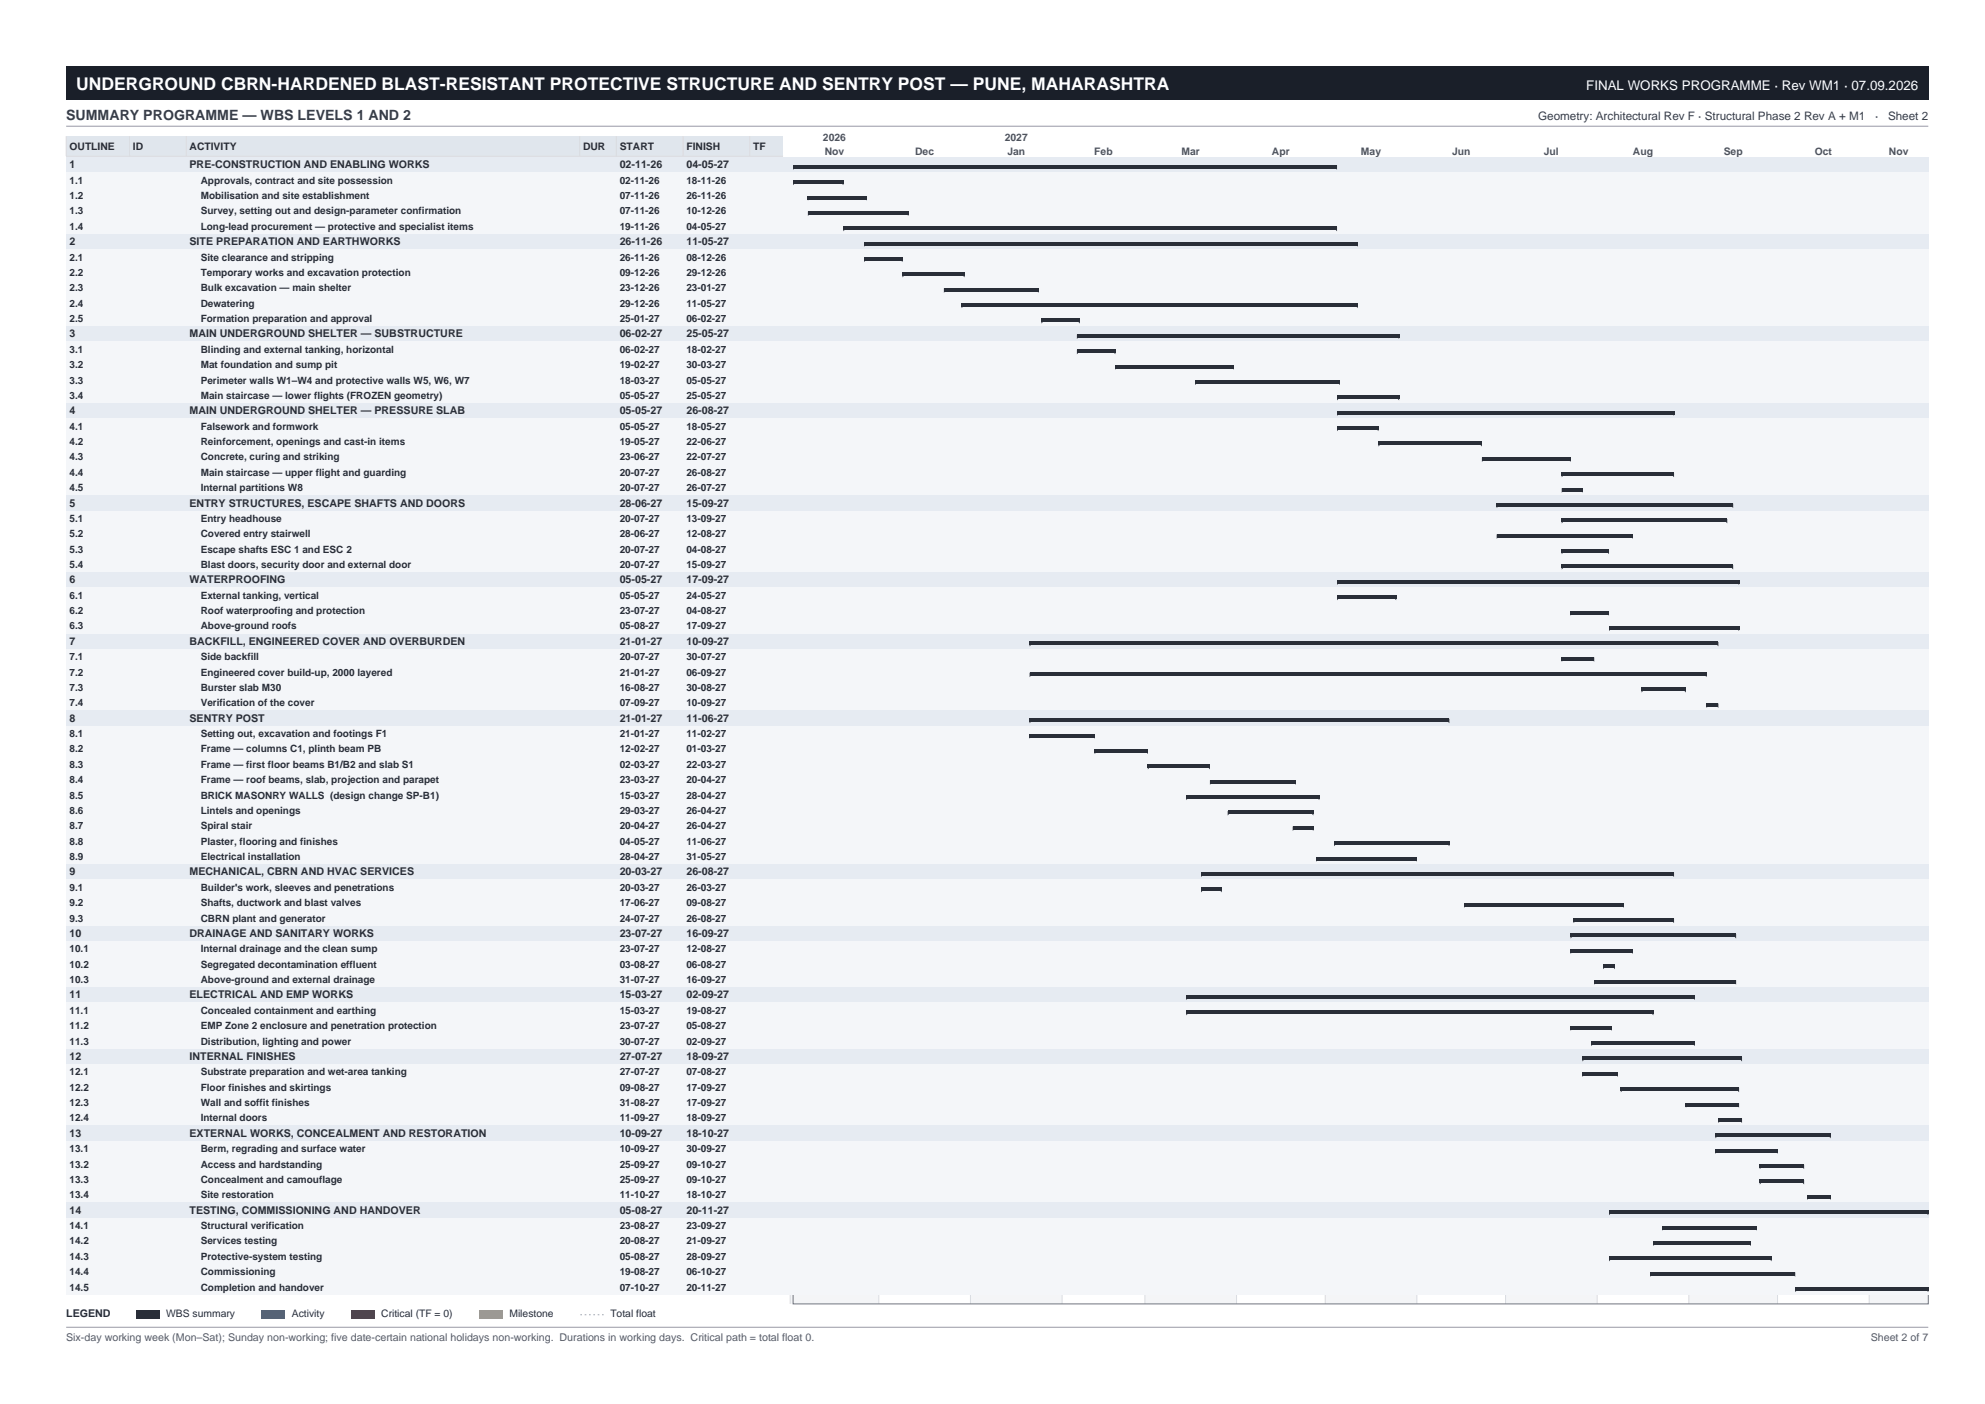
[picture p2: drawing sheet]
<svg xmlns="http://www.w3.org/2000/svg" width="420mm" height="297mm" viewBox="0 0 420 297" stroke-linecap="round" stroke-linejoin="round" font-family="sans-serif">
<defs><g id="words">
<text font-size="3.7" fill="#fff" x="16.1" y="18.9">UNDERGROUND CBRN-HARDENED BLAST-RESISTANT PROTECTIVE STRUCTURE AND SENTRY POST — PUNE, MAHARASHTRA</text>
<text font-size="3" fill="#333d4d" x="14" y="25.3">SUMMARY PROGRAMME — WBS LEVELS 1 AND 2</text>
<text font-size="2.8" fill="#fff" x="335.6" y="18.9">FINAL WORKS PROGRAMME · Rev WM1 · 07.09.2026</text>
<g font-size="2.5" fill="#333d4d">
<text x="325.4" y="25.3">Geometry: Architectural Rev F · Structural Phase 2 Rev A + M1</text>
<text x="396.7" y="25.3">·</text>
<text x="399.5" y="25.3">Sheet 2</text>
</g>
<g font-size="2.3" fill="#292e38">
<text x="14.7" y="35.6">1</text>
<text x="40.1" y="35.6">PRE-CONSTRUCTION AND ENABLING WORKS</text>
<text x="131.1" y="35.6">02-11-26</text>
<text x="145.2" y="35.6">04-05-27</text>
<text x="14.7" y="51.9">2</text>
<text x="40.1" y="51.9">SITE PREPARATION AND EARTHWORKS</text>
<text x="131.1" y="51.9">26-11-26</text>
<text x="145.2" y="51.9">11-05-27</text>
<text x="14.7" y="71.4">3</text>
<text x="40.1" y="71.4">MAIN UNDERGROUND SHELTER — SUBSTRUCTURE</text>
<text x="131.1" y="71.4">06-02-27</text>
<text x="145.2" y="71.4">25-05-27</text>
<text x="14.7" y="87.6">4</text>
<text x="40.1" y="87.6">MAIN UNDERGROUND SHELTER — PRESSURE SLAB</text>
<text x="131.1" y="87.6">05-05-27</text>
<text x="145.2" y="87.6">26-08-27</text>
<text x="14.7" y="107.1">5</text>
<text x="40.1" y="107.1">ENTRY STRUCTURES, ESCAPE SHAFTS AND DOORS</text>
<text x="131.1" y="107.1">28-06-27</text>
<text x="145.2" y="107.1">15-09-27</text>
<text x="14.7" y="123.4">6</text>
<text x="40.1" y="123.4">WATERPROOFING</text>
<text x="131.1" y="123.4">05-05-27</text>
<text x="145.2" y="123.4">17-09-27</text>
<text x="14.7" y="136.4">7</text>
<text x="40.1" y="136.4">BACKFILL, ENGINEERED COVER AND OVERBURDEN</text>
<text x="131.1" y="136.4">21-01-27</text>
<text x="145.2" y="136.4">10-09-27</text>
<text x="14.7" y="152.7">8</text>
<text x="40.1" y="152.7">SENTRY POST</text>
<text x="131.1" y="152.7">21-01-27</text>
<text x="145.2" y="152.7">11-06-27</text>
<text x="14.7" y="185.2">9</text>
<text x="40.1" y="185.2">MECHANICAL, CBRN AND HVAC SERVICES</text>
<text x="131.1" y="185.2">20-03-27</text>
<text x="145.2" y="185.2">26-08-27</text>
<text x="14.7" y="198.2">10</text>
<text x="40.1" y="198.2">DRAINAGE AND SANITARY WORKS</text>
<text x="131.1" y="198.2">23-07-27</text>
<text x="145.2" y="198.2">16-09-27</text>
<text x="14.7" y="211.2">11</text>
<text x="40.1" y="211.2">ELECTRICAL AND EMP WORKS</text>
<text x="131.1" y="211.2">15-03-27</text>
<text x="145.2" y="211.2">02-09-27</text>
<text x="14.7" y="224.2">12</text>
<text x="40.1" y="224.2">INTERNAL FINISHES</text>
<text x="131.1" y="224.2">27-07-27</text>
<text x="145.2" y="224.2">18-09-27</text>
<text x="14.7" y="240.5">13</text>
<text x="40.1" y="240.5">EXTERNAL WORKS, CONCEALMENT AND RESTORATION</text>
<text x="131.1" y="240.5">10-09-27</text>
<text x="145.2" y="240.5">18-10-27</text>
<text x="14.7" y="256.7">14</text>
<text x="40.1" y="256.7">TESTING, COMMISSIONING AND HANDOVER</text>
<text x="131.1" y="256.7">05-08-27</text>
<text x="145.2" y="256.7">20-11-27</text>
</g>
<text font-size="2.3" fill="#262b38" x="14" y="278.7">LEGEND</text>
<g font-size="2.3" fill="#595966">
<text x="14" y="283.6">Six-day working week (Mon–Sat); Sunday non-working; five date-certain national holidays non-working. Durations in working days. Critical path = total float 0.</text>
<text x="395.8" y="283.6">Sheet 2 of 7</text>
</g>
<g font-size="2.2" fill="#4d5261">
<text x="174.1" y="29.9">2026</text>
<text x="212.6" y="29.9">2027</text>
<text x="174.5" y="32.7">Nov</text>
<text x="193.6" y="32.7">Dec</text>
<text x="213.2" y="32.7">Jan</text>
<text x="231.5" y="32.7">Feb</text>
<text x="250" y="32.7">Mar</text>
<text x="269.1" y="32.7">Apr</text>
<text x="288" y="32.7">May</text>
<text x="307.2" y="32.7">Jun</text>
<text x="326.7" y="32.7">Jul</text>
<text x="345.5" y="32.7">Aug</text>
<text x="364.7" y="32.7">Sep</text>
<text x="384" y="32.7">Oct</text>
<text x="399.7" y="32.7">Nov</text>
</g>
<g font-size="2.2" fill="#262b38">
<text x="14.7" y="31.8">OUTLINE</text>
<text x="28.1" y="31.8">ID</text>
<text x="40.1" y="31.8">ACTIVITY</text>
<text x="123.4" y="31.8">DUR</text>
<text x="131.1" y="31.8">START</text>
<text x="145.2" y="31.8">FINISH</text>
<text x="159.3" y="31.8">TF</text>
<text x="35.2" y="278.7">WBS summary</text>
<text x="61.7" y="278.7">Activity</text>
<text x="80.7" y="278.7">Critical (TF = 0)</text>
<text x="107.8" y="278.7">Milestone</text>
<text x="129.1" y="278.7">Total float</text>
</g>
<g font-size="2.1" fill="#292e38">
<text x="14.7" y="38.8">1.1</text>
<text x="42.5" y="38.8">Approvals, contract and site possession</text>
<text x="131.1" y="38.8">02-11-26</text>
<text x="145.2" y="38.8">18-11-26</text>
<text x="14.7" y="42.1">1.2</text>
<text x="14.7" y="45.4">1.3</text>
<text x="42.5" y="42.1">Mobilisation and site establishment</text>
<text x="42.5" y="45.4">Survey, setting out and design-parameter confirmation</text>
<text x="131.1" y="42.1">07-11-26</text>
<text x="131.1" y="45.4">07-11-26</text>
<text x="145.2" y="42.1">26-11-26</text>
<text x="145.2" y="45.4">10-12-26</text>
<text x="14.7" y="48.6">1.4</text>
<text x="42.5" y="48.6">Long-lead procurement — protective and specialist items</text>
<text x="131.1" y="48.6">19-11-26</text>
<text x="145.2" y="48.6">04-05-27</text>
<text x="14.7" y="55.1">2.1</text>
<text x="14.7" y="58.4">2.2</text>
<text x="42.5" y="55.1">Site clearance and stripping</text>
<text x="42.5" y="58.4">Temporary works and excavation protection</text>
<text x="131.1" y="55.1">26-11-26</text>
<text x="131.1" y="58.4">09-12-26</text>
<text x="145.2" y="55.1">08-12-26</text>
<text x="145.2" y="58.4">29-12-26</text>
<text x="14.7" y="61.6">2.3</text>
<text x="14.7" y="64.9">2.4</text>
<text x="42.5" y="61.6">Bulk excavation — main shelter</text>
<text x="42.5" y="64.9">Dewatering</text>
<text x="131.1" y="61.6">23-12-26</text>
<text x="131.1" y="64.9">29-12-26</text>
<text x="145.2" y="61.6">23-01-27</text>
<text x="145.2" y="64.9">11-05-27</text>
<text x="14.7" y="68.1">2.5</text>
<text x="42.5" y="68.1">Formation preparation and approval</text>
<text x="131.1" y="68.1">25-01-27</text>
<text x="145.2" y="68.1">06-02-27</text>
<text x="14.7" y="74.6">3.1</text>
<text x="14.7" y="77.9">3.2</text>
<text x="42.5" y="74.6">Blinding and external tanking, horizontal</text>
<text x="42.5" y="77.9">Mat foundation and sump pit</text>
<text x="131.1" y="74.6">06-02-27</text>
<text x="131.1" y="77.9">19-02-27</text>
<text x="145.2" y="74.6">18-02-27</text>
<text x="145.2" y="77.9">30-03-27</text>
<text x="14.7" y="81.1">3.3</text>
<text x="42.5" y="81.1">Perimeter walls W1–W4 and protective walls W5, W6, W7</text>
<text x="131.1" y="81.1">18-03-27</text>
<text x="145.2" y="81.1">05-05-27</text>
<text x="14.7" y="84.4">3.4</text>
<text x="42.5" y="84.4">Main staircase — lower flights (FROZEN geometry)</text>
<text x="131.1" y="84.4">05-05-27</text>
<text x="145.2" y="84.4">25-05-27</text>
<text x="14.7" y="90.9">4.1</text>
<text x="14.7" y="94.1">4.2</text>
<text x="42.5" y="90.9">Falsework and formwork</text>
<text x="42.5" y="94.1">Reinforcement, openings and cast-in items</text>
<text x="131.1" y="90.9">05-05-27</text>
<text x="131.1" y="94.1">19-05-27</text>
<text x="145.2" y="90.9">18-05-27</text>
<text x="145.2" y="94.1">22-06-27</text>
<text x="14.7" y="97.4">4.3</text>
<text x="14.7" y="100.6">4.4</text>
<text x="42.5" y="97.4">Concrete, curing and striking</text>
<text x="42.5" y="100.6">Main staircase — upper flight and guarding</text>
<text x="131.1" y="97.4">23-06-27</text>
<text x="131.1" y="100.6">20-07-27</text>
<text x="145.2" y="97.4">22-07-27</text>
<text x="145.2" y="100.6">26-08-27</text>
<text x="14.7" y="103.9">4.5</text>
<text x="42.5" y="103.9">Internal partitions W8</text>
<text x="131.1" y="103.9">20-07-27</text>
<text x="145.2" y="103.9">26-07-27</text>
<text x="14.7" y="110.4">5.1</text>
<text x="14.7" y="113.6">5.2</text>
<text x="42.5" y="110.4">Entry headhouse</text>
<text x="42.5" y="113.6">Covered entry stairwell</text>
<text x="131.1" y="110.4">20-07-27</text>
<text x="131.1" y="113.6">28-06-27</text>
<text x="145.2" y="110.4">13-09-27</text>
<text x="145.2" y="113.6">12-08-27</text>
<text x="14.7" y="116.9">5.3</text>
<text x="42.5" y="116.9">Escape shafts ESC 1 and ESC 2</text>
<text x="131.1" y="116.9">20-07-27</text>
<text x="145.2" y="116.9">04-08-27</text>
<text x="14.7" y="120.2">5.4</text>
<text x="42.5" y="120.2">Blast doors, security door and external door</text>
<text x="131.1" y="120.2">20-07-27</text>
<text x="145.2" y="120.2">15-09-27</text>
<text x="14.7" y="126.7">6.1</text>
<text x="14.7" y="129.9">6.2</text>
<text x="42.5" y="126.7">External tanking, vertical</text>
<text x="42.5" y="129.9">Roof waterproofing and protection</text>
<text x="131.1" y="126.7">05-05-27</text>
<text x="131.1" y="129.9">23-07-27</text>
<text x="145.2" y="126.7">24-05-27</text>
<text x="145.2" y="129.9">04-08-27</text>
<text x="14.7" y="133.2">6.3</text>
<text x="42.5" y="133.2">Above-ground roofs</text>
<text x="131.1" y="133.2">05-08-27</text>
<text x="145.2" y="133.2">17-09-27</text>
<text x="14.7" y="139.7">7.1</text>
<text x="14.7" y="142.9">7.2</text>
<text x="42.5" y="139.7">Side backfill</text>
<text x="42.5" y="142.9">Engineered cover build-up, 2000 layered</text>
<text x="131.1" y="139.7">20-07-27</text>
<text x="131.1" y="142.9">21-01-27</text>
<text x="145.2" y="139.7">30-07-27</text>
<text x="145.2" y="142.9">06-09-27</text>
<text x="14.7" y="146.2">7.3</text>
<text x="14.7" y="149.4">7.4</text>
<text x="42.5" y="146.2">Burster slab M30</text>
<text x="42.5" y="149.4">Verification of the cover</text>
<text x="131.1" y="146.2">16-08-27</text>
<text x="131.1" y="149.4">07-09-27</text>
<text x="145.2" y="146.2">30-08-27</text>
<text x="145.2" y="149.4">10-09-27</text>
<text x="14.7" y="155.9">8.1</text>
<text x="42.5" y="155.9">Setting out, excavation and footings F1</text>
<text x="131.1" y="155.9">21-01-27</text>
<text x="145.2" y="155.9">11-02-27</text>
<text x="14.7" y="159.2">8.2</text>
<text x="42.5" y="159.2">Frame — columns C1, plinth beam PB</text>
<text x="131.1" y="159.2">12-02-27</text>
<text x="145.2" y="159.2">01-03-27</text>
<text x="14.7" y="162.4">8.3</text>
<text x="14.7" y="165.7">8.4</text>
<text x="42.5" y="162.4">Frame — first floor beams B1/B2 and slab S1</text>
<text x="42.5" y="165.7">Frame — roof beams, slab, projection and parapet</text>
<text x="131.1" y="162.4">02-03-27</text>
<text x="131.1" y="165.7">23-03-27</text>
<text x="145.2" y="162.4">22-03-27</text>
<text x="145.2" y="165.7">20-04-27</text>
<text x="14.7" y="168.9">8.5</text>
<text x="14.7" y="172.2">8.6</text>
<text x="42.5" y="168.9">BRICK MASONRY WALLS (design change SP-B1)</text>
<text x="42.5" y="172.2">Lintels and openings</text>
<text x="131.1" y="168.9">15-03-27</text>
<text x="131.1" y="172.2">29-03-27</text>
<text x="145.2" y="168.9">28-04-27</text>
<text x="145.2" y="172.2">26-04-27</text>
<text x="14.7" y="175.4">8.7</text>
<text x="14.7" y="178.7">8.8</text>
<text x="42.5" y="175.4">Spiral stair</text>
<text x="42.5" y="178.7">Plaster, flooring and finishes</text>
<text x="131.1" y="175.4">20-04-27</text>
<text x="131.1" y="178.7">04-05-27</text>
<text x="145.2" y="175.4">26-04-27</text>
<text x="145.2" y="178.7">11-06-27</text>
<text x="14.7" y="181.9">8.9</text>
<text x="42.5" y="181.9">Electrical installation</text>
<text x="131.1" y="181.9">28-04-27</text>
<text x="145.2" y="181.9">31-05-27</text>
<text x="14.7" y="188.4">9.1</text>
<text x="14.7" y="191.7">9.2</text>
<text x="42.5" y="188.4">Builder's work, sleeves and penetrations</text>
<text x="42.5" y="191.7">Shafts, ductwork and blast valves</text>
<text x="131.1" y="188.4">20-03-27</text>
<text x="131.1" y="191.7">17-06-27</text>
<text x="145.2" y="188.4">26-03-27</text>
<text x="145.2" y="191.7">09-08-27</text>
<text x="14.7" y="195">9.3</text>
<text x="42.5" y="195">CBRN plant and generator</text>
<text x="131.1" y="195">24-07-27</text>
<text x="145.2" y="195">26-08-27</text>
<text x="14.7" y="201.5">10.1</text>
<text x="42.5" y="201.5">Internal drainage and the clean sump</text>
<text x="131.1" y="201.5">23-07-27</text>
<text x="145.2" y="201.5">12-08-27</text>
<text x="14.7" y="204.7">10.2</text>
<text x="14.7" y="208">10.3</text>
<text x="42.5" y="204.7">Segregated decontamination effluent</text>
<text x="42.5" y="208">Above-ground and external drainage</text>
<text x="131.1" y="204.7">03-08-27</text>
<text x="131.1" y="208">31-07-27</text>
<text x="145.2" y="204.7">06-08-27</text>
<text x="145.2" y="208">16-09-27</text>
<text x="14.7" y="214.5">11.1</text>
<text x="42.5" y="214.5">Concealed containment and earthing</text>
<text x="131.1" y="214.5">15-03-27</text>
<text x="145.2" y="214.5">19-08-27</text>
<text x="14.7" y="217.7">11.2</text>
<text x="14.7" y="221">11.3</text>
<text x="42.5" y="217.7">EMP Zone 2 enclosure and penetration protection</text>
<text x="42.5" y="221">Distribution, lighting and power</text>
<text x="131.1" y="217.7">23-07-27</text>
<text x="131.1" y="221">30-07-27</text>
<text x="145.2" y="217.7">05-08-27</text>
<text x="145.2" y="221">02-09-27</text>
<text x="14.7" y="227.5">12.1</text>
<text x="42.5" y="227.5">Substrate preparation and wet-area tanking</text>
<text x="131.1" y="227.5">27-07-27</text>
<text x="145.2" y="227.5">07-08-27</text>
<text x="14.7" y="230.7">12.2</text>
<text x="14.7" y="234">12.3</text>
<text x="42.5" y="230.7">Floor finishes and skirtings</text>
<text x="42.5" y="234">Wall and soffit finishes</text>
<text x="131.1" y="230.7">09-08-27</text>
<text x="131.1" y="234">31-08-27</text>
<text x="145.2" y="230.7">17-09-27</text>
<text x="145.2" y="234">17-09-27</text>
<text x="14.7" y="237.2">12.4</text>
<text x="42.5" y="237.2">Internal doors</text>
<text x="131.1" y="237.2">11-09-27</text>
<text x="145.2" y="237.2">18-09-27</text>
<text x="14.7" y="243.7">13.1</text>
<text x="42.5" y="243.7">Berm, regrading and surface water</text>
<text x="131.1" y="243.7">10-09-27</text>
<text x="145.2" y="243.7">30-09-27</text>
<text x="14.7" y="247">13.2</text>
<text x="14.7" y="250.2">13.3</text>
<text x="42.5" y="247">Access and hardstanding</text>
<text x="42.5" y="250.2">Concealment and camouflage</text>
<text x="131.1" y="247">25-09-27</text>
<text x="131.1" y="250.2">25-09-27</text>
<text x="145.2" y="247">09-10-27</text>
<text x="145.2" y="250.2">09-10-27</text>
<text x="14.7" y="253.5">13.4</text>
<text x="42.5" y="253.5">Site restoration</text>
<text x="131.1" y="253.5">11-10-27</text>
<text x="145.2" y="253.5">18-10-27</text>
<text x="14.7" y="260">14.1</text>
<text x="14.7" y="263.2">14.2</text>
<text x="42.5" y="260">Structural verification</text>
<text x="42.5" y="263.2">Services testing</text>
<text x="131.1" y="260">23-08-27</text>
<text x="131.1" y="263.2">20-08-27</text>
<text x="145.2" y="260">23-09-27</text>
<text x="145.2" y="263.2">21-09-27</text>
<text x="14.7" y="266.5">14.3</text>
<text x="14.7" y="269.8">14.4</text>
<text x="42.5" y="266.5">Protective-system testing</text>
<text x="42.5" y="269.8">Commissioning</text>
<text x="131.1" y="266.5">05-08-27</text>
<text x="131.1" y="269.8">19-08-27</text>
<text x="145.2" y="266.5">28-09-27</text>
<text x="145.2" y="269.8">06-10-27</text>
<text x="14.7" y="273">14.5</text>
<text x="42.5" y="273">Completion and handover</text>
<text x="131.1" y="273">07-10-27</text>
<text x="145.2" y="273">20-11-27</text>
</g>
</g></defs>
<path d="M14 14h394v7.1h-394z" fill-rule="evenodd" fill="#1a1f29"/>
<path d="M14 26.7h394" fill="none" stroke="#9999a6" stroke-width=".21"/>
<path d="M167.2 33.8h18.8v242h-18.8z" fill-rule="evenodd" fill="#f4f5f7"/>
<path d="M167.2 33.8v242M186 33.8v242" fill="none" stroke="#dbdbe0" stroke-width=".21"/>
<path d="M205.3 33.8h19.4v242h-19.4z" fill-rule="evenodd" fill="#f4f5f7"/>
<path d="M205.3 33.8v242M224.7 33.8v242" fill="none" stroke="#dbdbe0" stroke-width=".21"/>
<path d="M242.2 33.8h19.4v242h-19.4z" fill-rule="evenodd" fill="#f4f5f7"/>
<path d="M242.2 33.8v242M261.6 33.8v242" fill="none" stroke="#dbdbe0" stroke-width=".21"/>
<path d="M280.4 33.8h19.4v242h-19.4z" fill-rule="evenodd" fill="#f4f5f7"/>
<path d="M280.4 33.8v242M299.8 33.8v242" fill="none" stroke="#dbdbe0" stroke-width=".21"/>
<path d="M318.6 33.8h19.3v242h-19.3z" fill-rule="evenodd" fill="#f4f5f7"/>
<path d="M318.6 33.8v242M337.9 33.8v242" fill="none" stroke="#dbdbe0" stroke-width=".21"/>
<path d="M357.3 33.8h18.8v242h-18.8z" fill-rule="evenodd" fill="#f4f5f7"/>
<path d="M357.3 33.8v242M376.1 33.8v242" fill="none" stroke="#dbdbe0" stroke-width=".21"/>
<path d="M395.5 33.8h12.5v242h-12.5z" fill-rule="evenodd" fill="#f4f5f7"/>
<path d="M395.5 33.8v242" fill="none" stroke="#dbdbe0" stroke-width=".21"/>
<path d="M167.8 33.8h240.2v242h-240.2z" fill="none" stroke="#737380" stroke-width=".21"/>
<path d="M14 28.8h151.7v4.3h-151.7z" fill-rule="evenodd" fill="#e0e6ed"/>
<path d="M14 28.8v4.3h151.7M27.4 28.8v4.3M39.4 28.8v4.3M122.7 28.8v4.3M130.4 28.8v4.3M144.5 28.8v4.3M158.6 28.8v4.3" fill="none" stroke="#dbdbe0" stroke-width=".21"/>
<path d="M14 33.3h394v3.2h-394z" fill-rule="evenodd" fill="#e6ebf2"/>
<g fill="#292e38">
<path d="M167.8 35h.9l-.9 .9z"/>
<path d="M282.1 35h.8v.9z"/>
<path d="M167.8 34.9h115.1v.7h-115.1z" fill-rule="evenodd"/>
</g>
<path d="M14 36.5h394v3.3h-394z" fill-rule="evenodd" fill="#f4f6f9"/>
<g fill="#292e38">
<path d="M167.8 38.2h.9l-.9 1z"/>
<path d="M177.6 38.2h.8v1z"/>
<path d="M167.8 38.2h10.6v.7h-10.6z" fill-rule="evenodd"/>
</g>
<path d="M14 39.8h394v3.2h-394z" fill-rule="evenodd" fill="#f4f6f9"/>
<g fill="#292e38">
<path d="M170.9 41.5h.9l-.9 .9z"/>
<path d="M182.6 41.5h.8v.9z"/>
<path d="M170.9 41.5h12.5v.6h-12.5z" fill-rule="evenodd"/>
</g>
<path d="M14 43h394v3.3h-394z" fill-rule="evenodd" fill="#f4f6f9"/>
<g fill="#292e38">
<path d="M170.9 44.7h.9l-.9 1z"/>
<path d="M191.4 44.7h.8v1z"/>
<path d="M170.9 44.7h21.3v.7h-21.3z" fill-rule="evenodd"/>
</g>
<path d="M14 46.3h394v3.2h-394z" fill-rule="evenodd" fill="#f4f6f9"/>
<g fill="#292e38">
<path d="M178.4 48h.9l-.9 .9z"/>
<path d="M282.1 48h.8v.9z"/>
<path d="M178.4 48h104.5v.6h-104.5z" fill-rule="evenodd"/>
</g>
<path d="M14 49.5h394v3.3h-394z" fill-rule="evenodd" fill="#e6ebf2"/>
<g fill="#292e38">
<path d="M182.8 51.2h.9l-.9 1z"/>
<path d="M286.4 51.2h.9v1z"/>
<path d="M182.8 51.2h104.5v.7h-104.5z" fill-rule="evenodd"/>
</g>
<path d="M14 52.8h394v3.2h-394z" fill-rule="evenodd" fill="#f4f6f9"/>
<g fill="#292e38">
<path d="M182.8 54.5h.9l-.9 .9z"/>
<path d="M190.1 54.5h.9v.9z"/>
<path d="M182.8 54.5h8.2v.6h-8.2z" fill-rule="evenodd"/>
</g>
<path d="M14 56h394v3.3h-394z" fill-rule="evenodd" fill="#f4f6f9"/>
<g fill="#292e38">
<path d="M191 57.7h.8l-.8 1z"/>
<path d="M203.2 57.7h.9v1z"/>
<path d="M191 57.7h13.1v.7h-13.1z" fill-rule="evenodd"/>
</g>
<path d="M14 59.3h394v3.2h-394z" fill-rule="evenodd" fill="#f4f6f9"/>
<g fill="#292e38">
<path d="M199.7 61h.9l-.9 .9z"/>
<path d="M218.9 61h.8v.9z"/>
<path d="M199.7 61h20v.6h-20z" fill-rule="evenodd"/>
</g>
<path d="M14 62.5h394v3.3h-394z" fill-rule="evenodd" fill="#f4f6f9"/>
<g fill="#292e38">
<path d="M203.5 64.3h.8l-.8 .9z"/>
<path d="M286.4 64.3h.9v.9z"/>
<path d="M203.5 64.2h83.8v.7h-83.8z" fill-rule="evenodd"/>
</g>
<path d="M14 65.8h394v3.2h-394z" fill-rule="evenodd" fill="#f4f6f9"/>
<g fill="#292e38">
<path d="M220.4 67.5h.8l-.8 .9z"/>
<path d="M227.6 67.5h.9v.9z"/>
<path d="M220.4 67.5h8.1v.6h-8.1z" fill-rule="evenodd"/>
</g>
<path d="M14 69h394v3.3h-394z" fill-rule="evenodd" fill="#e6ebf2"/>
<g fill="#292e38">
<path d="M227.9 70.8h.8l-.8 .9z"/>
<path d="M295.2 70.8h.8v.9z"/>
<path d="M227.9 70.7h68.1v.7h-68.1z" fill-rule="evenodd"/>
</g>
<path d="M14 72.3h394v3.2h-394z" fill-rule="evenodd" fill="#f4f6f9"/>
<g fill="#292e38">
<path d="M227.9 74h.8l-.8 1z"/>
<path d="M235.1 74h.9v1z"/>
<path d="M227.9 74h8.1v.6h-8.1z" fill-rule="evenodd"/>
</g>
<path d="M14 75.5h394v3.3h-394z" fill-rule="evenodd" fill="#f4f6f9"/>
<g fill="#292e38">
<path d="M236 77.3h.8l-.8 .9z"/>
<path d="M260.2 77.3h.8v.9z"/>
<path d="M236 77.2h25v.7h-25z" fill-rule="evenodd"/>
</g>
<path d="M14 78.8h394v3.2h-394z" fill-rule="evenodd" fill="#f4f6f9"/>
<g fill="#292e38">
<path d="M252.9 80.5h.8l-.8 1z"/>
<path d="M282.7 80.5h.8v1z"/>
<path d="M252.9 80.5h30.6v.6h-30.6z" fill-rule="evenodd"/>
</g>
<path d="M14 82h394v3.3h-394z" fill-rule="evenodd" fill="#f4f6f9"/>
<g fill="#292e38">
<path d="M282.9 83.8h.8l-.8 .9z"/>
<path d="M295.2 83.8h.8v.9z"/>
<path d="M282.9 83.7h13.1v.7h-13.1z" fill-rule="evenodd"/>
</g>
<path d="M14 85.3h394v3.2h-394z" fill-rule="evenodd" fill="#e6ebf2"/>
<g fill="#292e38">
<path d="M282.9 87h.8l-.8 1z"/>
<path d="M353.4 87h.8v1z"/>
<path d="M282.9 87h71.3v.6h-71.3z" fill-rule="evenodd"/>
</g>
<path d="M14 88.5h394v3.3h-394z" fill-rule="evenodd" fill="#f4f6f9"/>
<g fill="#292e38">
<path d="M282.9 90.3h.8l-.8 .9z"/>
<path d="M290.8 90.3h.9v.9z"/>
<path d="M282.9 90.2h8.8v.7h-8.8z" fill-rule="evenodd"/>
</g>
<path d="M14 91.8h394v3.3h-394z" fill-rule="evenodd" fill="#f4f6f9"/>
<g fill="#292e38">
<path d="M291.7 93.5h.8l-.8 1z"/>
<path d="M312.7 93.5h.9v1z"/>
<path d="M291.7 93.5h21.9v.6h-21.9z" fill-rule="evenodd"/>
</g>
<path d="M14 95.1h394v3.2h-394z" fill-rule="evenodd" fill="#f4f6f9"/>
<g fill="#292e38">
<path d="M313.6 96.8h.8l-.8 .9z"/>
<path d="M331.5 96.8h.8v.9z"/>
<path d="M313.6 96.7h18.7v.7h-18.7z" fill-rule="evenodd"/>
</g>
<path d="M14 98.3h394v3.3h-394z" fill-rule="evenodd" fill="#f4f6f9"/>
<g fill="#292e38">
<path d="M330.4 100h.9l-.9 1z"/>
<path d="M353.4 100h.8v1z"/>
<path d="M330.4 100h23.8v.6h-23.8z" fill-rule="evenodd"/>
</g>
<path d="M14 101.6h394v3.2h-394z" fill-rule="evenodd" fill="#f4f6f9"/>
<g fill="#292e38">
<path d="M330.4 103.3h.9l-.9 .9z"/>
<path d="M334 103.3h.8v.9z"/>
<path d="M330.4 103.2h4.4v.7h-4.4z" fill-rule="evenodd"/>
</g>
<path d="M14 104.8h394v3.3h-394z" fill-rule="evenodd" fill="#e6ebf2"/>
<g fill="#292e38">
<path d="M316.7 106.5h.8l-.8 1z"/>
<path d="M365.9 106.5h.8v1z"/>
<path d="M316.7 106.5h50v.6h-50z" fill-rule="evenodd"/>
</g>
<path d="M14 108.1h394v3.2h-394z" fill-rule="evenodd" fill="#f4f6f9"/>
<g fill="#292e38">
<path d="M330.4 109.8h.9l-.9 .9z"/>
<path d="M364.6 109.8h.9v.9z"/>
<path d="M330.4 109.7h35.1v.7h-35.1z" fill-rule="evenodd"/>
</g>
<path d="M14 111.3h394v3.3h-394z" fill-rule="evenodd" fill="#f4f6f9"/>
<g fill="#292e38">
<path d="M316.7 113h.8l-.8 1z"/>
<path d="M344.6 113h.9v1z"/>
<path d="M316.7 113h28.8v.7h-28.8z" fill-rule="evenodd"/>
</g>
<path d="M14 114.6h394v3.2h-394z" fill-rule="evenodd" fill="#f4f6f9"/>
<g fill="#292e38">
<path d="M330.4 116.3h.9l-.9 .9z"/>
<path d="M339.6 116.3h.8v.9z"/>
<path d="M330.4 116.3h10v.6h-10z" fill-rule="evenodd"/>
</g>
<path d="M14 117.8h394v3.3h-394z" fill-rule="evenodd" fill="#f4f6f9"/>
<g fill="#292e38">
<path d="M330.4 119.5h.9l-.9 1z"/>
<path d="M365.9 119.5h.8v1z"/>
<path d="M330.4 119.5h36.3v.7h-36.3z" fill-rule="evenodd"/>
</g>
<path d="M14 121.1h394v3.2h-394z" fill-rule="evenodd" fill="#e6ebf2"/>
<g fill="#292e38">
<path d="M282.9 122.8h.8l-.8 .9z"/>
<path d="M367.1 122.8h.9v.9z"/>
<path d="M282.9 122.8h85.1v.6h-85.1z" fill-rule="evenodd"/>
</g>
<path d="M14 124.3h394v3.3h-394z" fill-rule="evenodd" fill="#f4f6f9"/>
<g fill="#292e38">
<path d="M282.9 126h.8l-.8 1z"/>
<path d="M294.6 126h.8v1z"/>
<path d="M282.9 126h12.5v.7h-12.5z" fill-rule="evenodd"/>
</g>
<path d="M14 127.6h394v3.2h-394z" fill-rule="evenodd" fill="#f4f6f9"/>
<g fill="#292e38">
<path d="M332.3 129.3h.9l-.9 .9z"/>
<path d="M339.6 129.3h.8v.9z"/>
<path d="M332.3 129.3h8.1v.6h-8.1z" fill-rule="evenodd"/>
</g>
<path d="M14 130.8h394v3.3h-394z" fill-rule="evenodd" fill="#f4f6f9"/>
<g fill="#292e38">
<path d="M340.4 132.5h.9l-.9 1z"/>
<path d="M367.1 132.5h.9v1z"/>
<path d="M340.4 132.5h27.6v.7h-27.6z" fill-rule="evenodd"/>
</g>
<path d="M14 134.1h394v3.2h-394z" fill-rule="evenodd" fill="#e6ebf2"/>
<g fill="#292e38">
<path d="M217.9 135.8h.8l-.8 .9z"/>
<path d="M362.7 135.8h.9v.9z"/>
<path d="M217.9 135.8h145.7v.6h-145.7z" fill-rule="evenodd"/>
</g>
<path d="M14 137.3h394v3.3h-394z" fill-rule="evenodd" fill="#f4f6f9"/>
<g fill="#292e38">
<path d="M330.4 139.1h.9l-.9 .9z"/>
<path d="M336.5 139.1h.8v.9z"/>
<path d="M330.4 139h6.9v.7h-6.9z" fill-rule="evenodd"/>
</g>
<path d="M14 140.6h394v3.2h-394z" fill-rule="evenodd" fill="#f4f6f9"/>
<g fill="#292e38">
<path d="M217.9 142.3h.8l-.8 .9z"/>
<path d="M360.2 142.3h.9v.9z"/>
<path d="M217.9 142.3h143.2v.6h-143.2z" fill-rule="evenodd"/>
</g>
<path d="M14 143.8h394v3.3h-394z" fill-rule="evenodd" fill="#f4f6f9"/>
<g fill="#292e38">
<path d="M347.3 145.6h.9l-.9 .9z"/>
<path d="M355.9 145.6h.8v.9z"/>
<path d="M347.3 145.5h9.4v.7h-9.4z" fill-rule="evenodd"/>
</g>
<path d="M14 147.1h394v3.2h-394z" fill-rule="evenodd" fill="#f4f6f9"/>
<g fill="#292e38">
<path d="M361.1 148.8h.8l-.8 1z"/>
<path d="M362.7 148.8h.9v1z"/>
<path d="M361.1 148.8h2.5v.6h-2.5z" fill-rule="evenodd"/>
</g>
<path d="M14 150.3h394v3.3h-394z" fill-rule="evenodd" fill="#e6ebf2"/>
<g fill="#292e38">
<path d="M217.9 152.1h.8l-.8 .9z"/>
<path d="M305.8 152.1h.9v.9z"/>
<path d="M217.9 152h88.8v.7h-88.8z" fill-rule="evenodd"/>
</g>
<path d="M14 153.6h394v3.2h-394z" fill-rule="evenodd" fill="#f4f6f9"/>
<g fill="#292e38">
<path d="M217.9 155.3h.8l-.8 1z"/>
<path d="M230.8 155.3h.8v1z"/>
<path d="M217.9 155.3h13.7v.6h-13.7z" fill-rule="evenodd"/>
</g>
<path d="M14 156.8h394v3.3h-394z" fill-rule="evenodd" fill="#f4f6f9"/>
<g fill="#292e38">
<path d="M231.6 158.6h.9l-.9 .9z"/>
<path d="M242 158.6h.9v.9z"/>
<path d="M231.6 158.5h11.3v.7h-11.3z" fill-rule="evenodd"/>
</g>
<path d="M14 160.1h394v3.2h-394z" fill-rule="evenodd" fill="#f4f6f9"/>
<g fill="#292e38">
<path d="M242.9 161.8h.8l-.8 1z"/>
<path d="M255.2 161.8h.8v1z"/>
<path d="M242.9 161.8h13.1v.6h-13.1z" fill-rule="evenodd"/>
</g>
<path d="M14 163.3h394v3.3h-394z" fill-rule="evenodd" fill="#f4f6f9"/>
<g fill="#292e38">
<path d="M256 165.1h.9l-.9 .9z"/>
<path d="M273.3 165.1h.8v.9z"/>
<path d="M256 165h18.1v.7h-18.1z" fill-rule="evenodd"/>
</g>
<path d="M14 166.6h394v3.3h-394z" fill-rule="evenodd" fill="#f4f6f9"/>
<g fill="#292e38">
<path d="M251 168.3h.8l-.8 1z"/>
<path d="M278.3 168.3h.8v1z"/>
<path d="M251 168.3h28.1v.6h-28.1z" fill-rule="evenodd"/>
</g>
<path d="M14 169.9h394v3.2h-394z" fill-rule="evenodd" fill="#f4f6f9"/>
<g fill="#292e38">
<path d="M259.8 171.6h.8l-.8 .9z"/>
<path d="M277.1 171.6h.8v.9z"/>
<path d="M259.8 171.5h18.1v.7h-18.1z" fill-rule="evenodd"/>
</g>
<path d="M14 173.1h394v3.3h-394z" fill-rule="evenodd" fill="#f4f6f9"/>
<g fill="#292e38">
<path d="M273.5 174.8h.9l-.9 1z"/>
<path d="M277.1 174.8h.8v1z"/>
<path d="M273.5 174.8h4.4v.6h-4.4z" fill-rule="evenodd"/>
</g>
<path d="M14 176.4h394v3.2h-394z" fill-rule="evenodd" fill="#f4f6f9"/>
<g fill="#292e38">
<path d="M282.3 178.1h.8l-.8 .9z"/>
<path d="M305.8 178.1h.9v.9z"/>
<path d="M282.3 178h24.4v.7h-24.4z" fill-rule="evenodd"/>
</g>
<path d="M14 179.6h394v3.3h-394z" fill-rule="evenodd" fill="#f4f6f9"/>
<g fill="#292e38">
<path d="M278.5 181.3h.9l-.9 1z"/>
<path d="M298.9 181.3h.9v1z"/>
<path d="M278.5 181.3h21.3v.6h-21.3z" fill-rule="evenodd"/>
</g>
<path d="M14 182.9h394v3.2h-394z" fill-rule="evenodd" fill="#e6ebf2"/>
<g fill="#292e38">
<path d="M254.1 184.6h.9l-.9 .9z"/>
<path d="M353.4 184.6h.8v.9z"/>
<path d="M254.1 184.6h100.1v.6h-100.1z" fill-rule="evenodd"/>
</g>
<path d="M14 186.1h394v3.3h-394z" fill-rule="evenodd" fill="#f4f6f9"/>
<g fill="#292e38">
<path d="M254.1 187.8h.9l-.9 1z"/>
<path d="M257.7 187.8h.8v1z"/>
<path d="M254.1 187.8h4.4v.7h-4.4z" fill-rule="evenodd"/>
</g>
<path d="M14 189.4h394v3.2h-394z" fill-rule="evenodd" fill="#f4f6f9"/>
<g fill="#292e38">
<path d="M309.8 191.1h.8l-.8 .9z"/>
<path d="M342.7 191.1h.9v.9z"/>
<path d="M309.8 191.1h33.8v.6h-33.8z" fill-rule="evenodd"/>
</g>
<path d="M14 192.6h394v3.3h-394z" fill-rule="evenodd" fill="#f4f6f9"/>
<g fill="#292e38">
<path d="M332.9 194.3h.9l-.9 1z"/>
<path d="M353.4 194.3h.8v1z"/>
<path d="M332.9 194.3h21.3v.7h-21.3z" fill-rule="evenodd"/>
</g>
<path d="M14 195.9h394v3.2h-394z" fill-rule="evenodd" fill="#e6ebf2"/>
<g fill="#292e38">
<path d="M332.3 197.6h.9l-.9 .9z"/>
<path d="M366.5 197.6h.8v.9z"/>
<path d="M332.3 197.6h35v.6h-35z" fill-rule="evenodd"/>
</g>
<path d="M14 199.1h394v3.3h-394z" fill-rule="evenodd" fill="#f4f6f9"/>
<g fill="#292e38">
<path d="M332.3 200.8h.9l-.9 1z"/>
<path d="M344.6 200.8h.9v1z"/>
<path d="M332.3 200.8h13.2v.7h-13.2z" fill-rule="evenodd"/>
</g>
<path d="M14 202.4h394v3.2h-394z" fill-rule="evenodd" fill="#f4f6f9"/>
<g fill="#292e38">
<path d="M339.2 204.1h.8l-.8 .9z"/>
<path d="M340.9 204.1h.8v.9z"/>
<path d="M339.2 204.1h2.5v.6h-2.5z" fill-rule="evenodd"/>
</g>
<path d="M14 205.6h394v3.3h-394z" fill-rule="evenodd" fill="#f4f6f9"/>
<g fill="#292e38">
<path d="M337.3 207.3h.9l-.9 1z"/>
<path d="M366.5 207.3h.8v1z"/>
<path d="M337.3 207.3h30v.7h-30z" fill-rule="evenodd"/>
</g>
<path d="M14 208.9h394v3.2h-394z" fill-rule="evenodd" fill="#e6ebf2"/>
<g fill="#292e38">
<path d="M251 210.6h.8l-.8 .9z"/>
<path d="M357.7 210.6h.9v.9z"/>
<path d="M251 210.6h107.6v.6h-107.6z" fill-rule="evenodd"/>
</g>
<path d="M14 212.1h394v3.3h-394z" fill-rule="evenodd" fill="#f4f6f9"/>
<g fill="#292e38">
<path d="M251 213.9h.8l-.8 .9z"/>
<path d="M349 213.9h.8v.9z"/>
<path d="M251 213.8h98.8v.7h-98.8z" fill-rule="evenodd"/>
</g>
<path d="M14 215.4h394v3.2h-394z" fill-rule="evenodd" fill="#f4f6f9"/>
<g fill="#292e38">
<path d="M332.3 217.1h.9l-.9 .9z"/>
<path d="M340.2 217.1h.9v.9z"/>
<path d="M332.3 217.1h8.8v.6h-8.8z" fill-rule="evenodd"/>
</g>
<path d="M14 218.6h394v3.3h-394z" fill-rule="evenodd" fill="#f4f6f9"/>
<g fill="#292e38">
<path d="M336.7 220.4h.8l-.8 .9z"/>
<path d="M357.7 220.4h.9v.9z"/>
<path d="M336.7 220.3h21.9v.7h-21.9z" fill-rule="evenodd"/>
</g>
<path d="M14 221.9h394v3.2h-394z" fill-rule="evenodd" fill="#e6ebf2"/>
<g fill="#292e38">
<path d="M334.8 223.6h.9l-.9 1z"/>
<path d="M367.7 223.6h.9v1z"/>
<path d="M334.8 223.6h33.8v.6h-33.8z" fill-rule="evenodd"/>
</g>
<path d="M14 225.1h394v3.3h-394z" fill-rule="evenodd" fill="#f4f6f9"/>
<g fill="#292e38">
<path d="M334.8 226.9h.9l-.9 .9z"/>
<path d="M341.5 226.9h.8v.9z"/>
<path d="M334.8 226.8h7.5v.7h-7.5z" fill-rule="evenodd"/>
</g>
<path d="M14 228.4h394v3.2h-394z" fill-rule="evenodd" fill="#f4f6f9"/>
<g fill="#292e38">
<path d="M342.9 230.1h.9l-.9 1z"/>
<path d="M367.1 230.1h.9v1z"/>
<path d="M342.9 230.1h25.1v.6h-25.1z" fill-rule="evenodd"/>
</g>
<path d="M14 231.6h394v3.3h-394z" fill-rule="evenodd" fill="#f4f6f9"/>
<g fill="#292e38">
<path d="M356.7 233.4h.9l-.9 .9z"/>
<path d="M367.1 233.4h.9v.9z"/>
<path d="M356.7 233.3h11.3v.7h-11.3z" fill-rule="evenodd"/>
</g>
<path d="M14 234.9h394v3.2h-394z" fill-rule="evenodd" fill="#f4f6f9"/>
<g fill="#292e38">
<path d="M363.6 236.6h.8l-.8 1z"/>
<path d="M367.7 236.6h.9v1z"/>
<path d="M363.6 236.6h5v.6h-5z" fill-rule="evenodd"/>
</g>
<path d="M14 238.1h394v3.3h-394z" fill-rule="evenodd" fill="#e6ebf2"/>
<g fill="#292e38">
<path d="M363 239.9h.8l-.8 .9z"/>
<path d="M386.5 239.9h.9v.9z"/>
<path d="M363 239.8h24.4v.7h-24.4z" fill-rule="evenodd"/>
</g>
<path d="M14 241.4h394v3.3h-394z" fill-rule="evenodd" fill="#f4f6f9"/>
<g fill="#292e38">
<path d="M363 243.1h.8l-.8 1z"/>
<path d="M375.3 243.1h.8v1z"/>
<path d="M363 243.1h13.1v.6h-13.1z" fill-rule="evenodd"/>
</g>
<path d="M14 244.7h394v3.2h-394z" fill-rule="evenodd" fill="#f4f6f9"/>
<g fill="#292e38">
<path d="M372.3 246.4h.9l-.9 .9z"/>
<path d="M380.9 246.4h.8v.9z"/>
<path d="M372.3 246.3h9.4v.7h-9.4z" fill-rule="evenodd"/>
</g>
<path d="M14 247.9h394v3.3h-394z" fill-rule="evenodd" fill="#f4f6f9"/>
<g fill="#292e38">
<path d="M372.3 249.6h.9l-.9 1z"/>
<path d="M380.9 249.6h.8v1z"/>
<path d="M372.3 249.6h9.4v.6h-9.4z" fill-rule="evenodd"/>
</g>
<path d="M14 251.2h394v3.2h-394z" fill-rule="evenodd" fill="#f4f6f9"/>
<g fill="#292e38">
<path d="M382.4 252.9h.8l-.8 .9z"/>
<path d="M386.5 252.9h.9v.9z"/>
<path d="M382.4 252.8h5v.7h-5z" fill-rule="evenodd"/>
</g>
<path d="M14 254.4h394v3.3h-394z" fill-rule="evenodd" fill="#e6ebf2"/>
<g fill="#292e38">
<path d="M340.4 256.1h.9l-.9 1z"/>
<path d="M407.2 256.1h.8v1z"/>
<path d="M340.4 256.1h67.6v.6h-67.6z" fill-rule="evenodd"/>
</g>
<path d="M14 257.7h394v3.2h-394z" fill-rule="evenodd" fill="#f4f6f9"/>
<g fill="#292e38">
<path d="M351.7 259.4h.9l-.9 .9z"/>
<path d="M370.9 259.4h.8v.9z"/>
<path d="M351.7 259.4h20v.6h-20z" fill-rule="evenodd"/>
</g>
<path d="M14 260.9h394v3.3h-394z" fill-rule="evenodd" fill="#f4f6f9"/>
<g fill="#292e38">
<path d="M349.8 262.6h.9l-.9 1z"/>
<path d="M369.6 262.6h.9v1z"/>
<path d="M349.8 262.6h20.7v.7h-20.7z" fill-rule="evenodd"/>
</g>
<path d="M14 264.2h394v3.2h-394z" fill-rule="evenodd" fill="#f4f6f9"/>
<g fill="#292e38">
<path d="M340.4 265.9h.9l-.9 .9z"/>
<path d="M374 265.9h.8v.9z"/>
<path d="M340.4 265.9h34.4v.6h-34.4z" fill-rule="evenodd"/>
</g>
<path d="M14 267.4h394v3.3h-394z" fill-rule="evenodd" fill="#f4f6f9"/>
<g fill="#292e38">
<path d="M349.2 269.1h.9l-.9 1z"/>
<path d="M379 269.1h.9v1z"/>
<path d="M349.2 269.1h30.7v.7h-30.7z" fill-rule="evenodd"/>
</g>
<path d="M14 270.7h394v3.2h-394z" fill-rule="evenodd" fill="#f4f6f9"/>
<g fill="#292e38">
<path d="M379.9 272.4h.8l-.8 .9z"/>
<path d="M407.2 272.4h.8v.9z"/>
<path d="M379.9 272.4h28.1v.6h-28.1z" fill-rule="evenodd"/>
<path d="M28.8 277.2h5v1.8h-5z" fill-rule="evenodd"/>
</g>
<path d="M55.4 277.2h4.9v1.8h-4.9z" fill-rule="evenodd" fill="#3d6b9e"/>
<path d="M74.3 277.2h5v1.8h-5z" fill-rule="evenodd" fill="#c71a1a"/>
<path d="M101.4 277.2h5v1.8h-5z" fill-rule="evenodd" fill="#d98c0d"/>
<path d="M122.8 278.1h4.9" fill="none" stroke="#9ea8b8" stroke-width=".21" stroke-dasharray=".4 .6" stroke-linecap="butt"/>
<path d="M14 280.8h394" fill="none" stroke="#9999a6" stroke-width=".21"/>
<use href="#words"/>
</svg>
